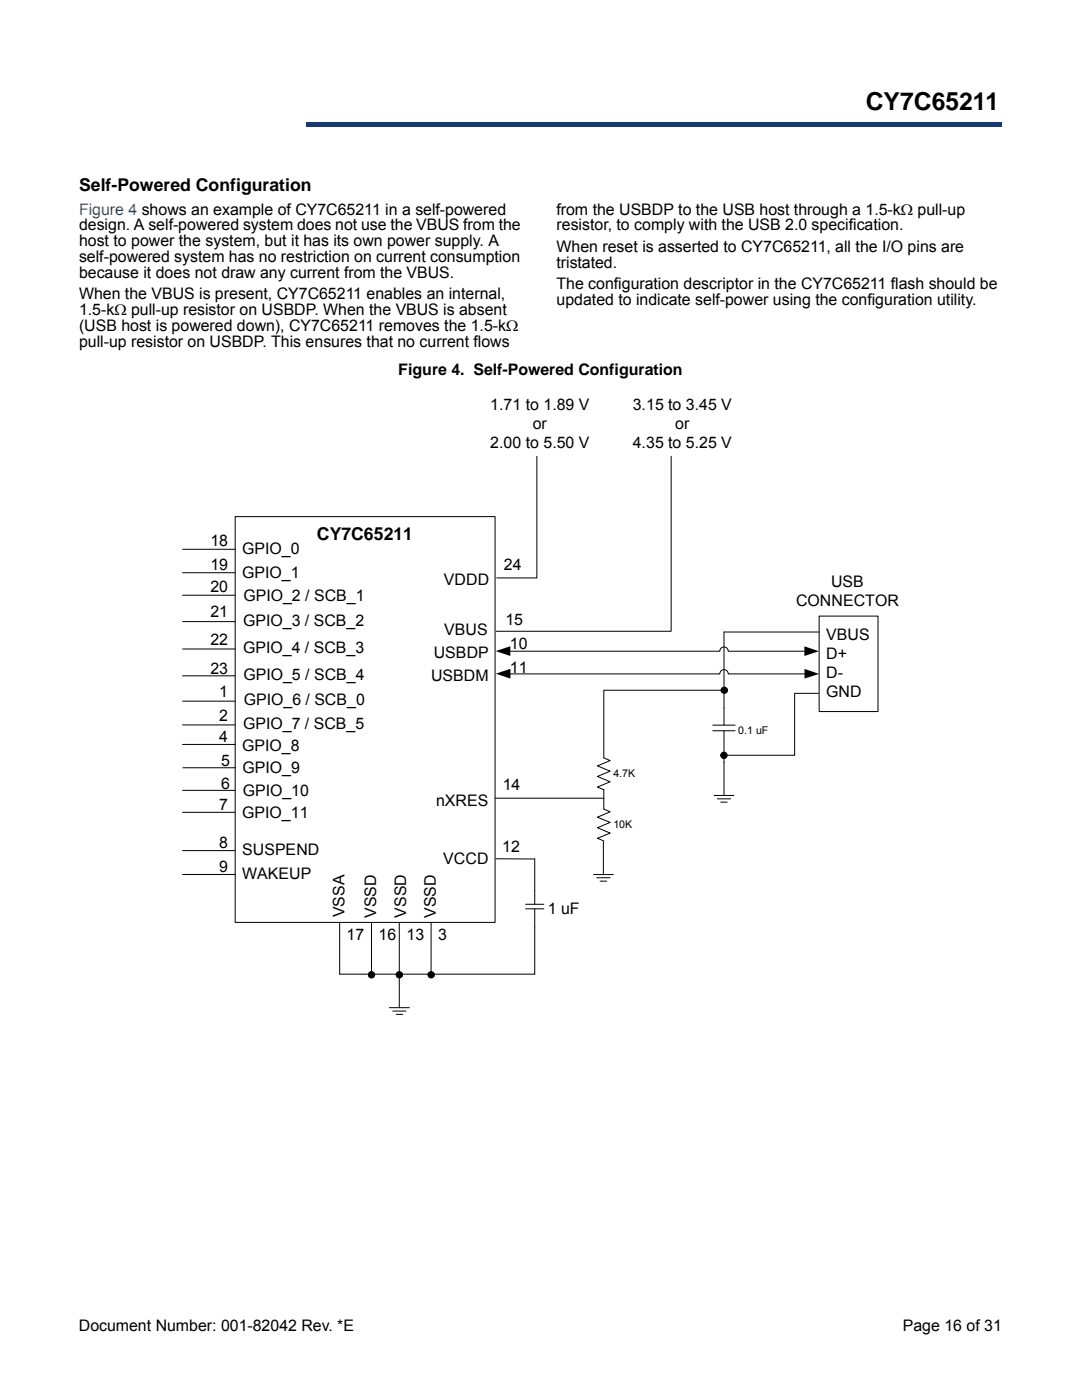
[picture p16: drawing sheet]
<svg xmlns="http://www.w3.org/2000/svg" width="216mm" height="279mm" viewBox="0 0 216 279" stroke-linecap="round" stroke-linejoin="round" font-family="sans-serif">
<defs><g id="words">
<text font-size="4.9" x="172.7" y="22">CY7C65211</text>
<g font-size="3.5">
<text x="15.8" y="38.1">Self-Powered Configuration</text>
<text x="63.2" y="107.7">CY7C65211</text>
</g>
<text font-size="3.2" fill="#1f52a1" x="15.8" y="42.8">Figure 4 shows an example of CY7C65211 in a self-powered</text>
<g font-size="3.2">
<text x="15.8" y="46">design. A self-powered system does not use the VBUS from the</text>
<text x="111" y="42.8">from the USBDP to the USB host through a 1.5-kΩ pull-up</text>
<text x="111" y="46">resistor, to comply with the USB 2.0 specification.</text>
<text x="15.8" y="49.2">host to power the system, but it has its own power supply. A</text>
<text x="15.8" y="52.3">self-powered system has no restriction on current consumption</text>
<text x="111" y="50.2">When reset is asserted to CY7C65211, all the I/O pins are</text>
<text x="111" y="53.4">tristated.</text>
<text x="15.8" y="55.5">because it does not draw any current from the VBUS.</text>
<text x="15.8" y="59.8">When the VBUS is present, CY7C65211 enables an internal,</text>
<text x="111" y="57.6">The configuration descriptor in the CY7C65211 flash should be</text>
<text x="15.8" y="62.9">1.5-kΩ pull-up resistor on USBDP. When the VBUS is absent</text>
<text x="111" y="60.8">updated to indicate self-power using the configuration utility.</text>
<text x="15.8" y="66.1">(USB host is powered down), CY7C65211 removes the 1.5-kΩ</text>
<text x="15.8" y="69.3">pull-up resistor on USBDP. This ensures that no current flows</text>
<text x="79.5" y="74.9">Figure 4. Self-Powered Configuration</text>
<text x="97.8" y="81.8">1.71 to 1.89 V</text>
<text x="126.3" y="81.8">3.15 to 3.45 V</text>
<text x="97.8" y="89.5">2.00 to 5.50 V</text>
<text x="106.3" y="85.7">or</text>
<text x="126.3" y="89.5">4.35 to 5.25 V</text>
<text x="134.7" y="85.7">or</text>
<text x="42" y="109">18</text>
<text x="42" y="113.8">19</text>
<text x="48.3" y="110.7">GPIO_0</text>
<text x="100.5" y="113.7">24</text>
<text x="42" y="118.2">20</text>
<text x="48.3" y="115.3">GPIO_1</text>
<text x="48.6" y="119.9">GPIO_2 / SCB_1</text>
<text x="88.6" y="116.8">VDDD</text>
<text x="165.8" y="117.1">USB</text>
<text x="42" y="123.2">21</text>
<text x="48.5" y="125">GPIO_3 / SCB_2</text>
<text x="100.8" y="124.8">15</text>
<text x="158.9" y="120.9">CONNECTOR</text>
<text x="42" y="128.7">22</text>
<text x="48.5" y="130.3">GPIO_4 / SCB_3</text>
<text x="86.6" y="131.3">USBDP</text>
<text x="88.6" y="126.7">VBUS</text>
<text x="101.7" y="129.5">10</text>
<text x="164.8" y="127.7">VBUS</text>
<text x="164.8" y="131.5">D+</text>
<text x="42" y="134.5">23</text>
<text x="48.6" y="135.7">GPIO_5 / SCB_4</text>
<text x="86" y="135.9">USBDM</text>
<text x="101.7" y="134.2">11</text>
<text x="164.8" y="135.3">D-</text>
<text x="43.7" y="143.8">2</text>
<text x="43.7" y="139.1">1</text>
<text x="48.6" y="140.7">GPIO_6 / SCB_0</text>
<text x="164.8" y="139.1">GND</text>
<text x="43.7" y="148.2">4</text>
<text x="48.3" y="149.8">GPIO_8</text>
<text x="48.5" y="145.5">GPIO_7 / SCB_5</text>
<text x="44.1" y="152.8">5</text>
<text x="48.4" y="154.2">GPIO_9</text>
<text x="43.7" y="161.6">7</text>
<text x="44.1" y="157.5">6</text>
<text x="48.4" y="158.8">GPIO_10</text>
<text x="87" y="160.9">nXRES</text>
<text x="100.3" y="157.7">14</text>
<text x="48.3" y="163.2">GPIO_11</text>
<text x="43.7" y="169.3">8</text>
<text x="48.3" y="170.7">SUSPEND</text>
<text x="88.5" y="172.5">VCCD</text>
<text x="100.2" y="170.1">12</text>
<text x="43.7" y="174">9</text>
<text x="48.3" y="175.5">WAKEUP</text>
<text x="68.7" y="183.1" transform="rotate(-90 68.7 183.1)">VSSA</text>
<text x="75.1" y="183.2" transform="rotate(-90 75.1 183.2)">VSSD</text>
<text x="81" y="183.1" transform="rotate(-90 81 183.1)">VSSD</text>
<text x="87" y="183.2" transform="rotate(-90 87 183.2)">VSSD</text>
<text x="109.3" y="182.3">1 uF</text>
<text x="69.2" y="187.6">17</text>
<text x="75.5" y="187.6">16</text>
<text x="81.1" y="187.6">13</text>
<text x="87.4" y="187.6">3</text>
<text x="15.7" y="265.6">Document Number: 001-82042 Rev. *E</text>
<text x="180.1" y="265.6">Page 16 of 31</text>
</g>
<g font-size="2.1">
<text x="147.3" y="146.5">0.1 uF</text>
<text x="122.4" y="155.1">4.7K</text>
<text x="122.4" y="165.3">10K</text>
</g>
</g></defs>
<path d="M61 24.4h138.8v.9h-138.8z" fill="#163b71"/>
<path d="M61 24.4h138.9" fill="none" stroke="#163b71" stroke-width=".2"/>
<path d="M199.7 24.4h.2v1h-.2z" fill="#163b71"/>
<path d="M61 25.3h138.8" fill="none" stroke="#163b71" stroke-width=".2"/>
<path d="M61 24.3h.1v1h-.1z" fill="#163b71"/>
<g fill="#fff">
<path d="M15.8 8.6h45.2v18h-45.2z"/>
<path d="M36 78.1h143.7v124.8h-143.7z"/>
<path d="M163.4 123h11.8v19h-11.8z"/>
</g>
<g fill="none" stroke="#000" stroke-width=".2">
<path d="M107.1 91.1v24.2h-8M133.9 91.1v34.9h-34.9M36.4 109.6h10.5M36.4 114.3h10.5M36.4 118.8h10.5M46.9 103.1h51.9v81h-51.9zM36.4 124.1h10.5M36.4 129.5h10.5M36.4 134.9h10.5M36.4 139.9h10.5M101.6 130h42a.84 .84 0 0 1 .9-.9 .84 .84 0 0 1 .8 .9h15.4M101.6 134.5h42a.84 .84 0 0 1 .9-.9 .84 .84 0 0 1 .8 .9h15.5"/>
<path d="M144.5 137.8h-24v13.5l1.3 .5-2.6 1 2.6 1.1-2.6 1.1 2.6 1-2.6 1.1 1.3 .5v3.9l1.3 .5-2.6 1.1 2.6 1-2.6 1.1 2.6 1.1-2.6 1 1.3 .5M163.3 138.4h-4.7v12.3h-14.1M163.4 126.1h-18.9v18.6M163.4 123h11.8v19h-11.8zM36.4 144.7h10.5M36.4 148.6h10.5M36.4 157.7h10.5M36.5 153.2h10.5M98.8 159.3h21.7M142.2 145.8h4.5M142.2 144.7h4.5M142.5 158.8h3.9"/>
<path d="M143.2 159.4h2.6M144.5 145.8v12.9M36.4 169.8h10.5M36.4 174.5h10.5M36.4 162.1h10.5M99 171.4h7.7v9.1M118.4 174.5h4M119.1 175.2h2.6M119.7 175.9h1.4M120.4 167.9v6.6M143.8 160.1h1.3M74.1 184.1v10.4"/>
<path d="M79.7 184.1v17M86 184.1v10.4M104.9 181.4h3.6M104.9 180.5h3.6M106.7 181.4v13h-38.9v-10.3M77.7 201.1h4M78.4 201.8h2.6M79 202.4h1.3"/>
<circle cx="144.5" cy="137.8" r=".64"/>
<circle cx="144.5" cy="150.7" r=".63"/>
<circle cx="74.2" cy="194.5" r=".64"/>
<circle cx="79.7" cy="194.5" r=".64"/>
<circle cx="86" cy="194.5" r=".64"/>
</g>
<g fill="#000">
<path d="M98.9 129.9l2.9-.9v1.9zM98.9 134.5l3-1v1.9zM160.5 129l2.9 1-2.9 .9zM160.5 133.5l2.9 1-2.9 .9z"/>
<circle cx="144.5" cy="137.8" r=".64"/>
<circle cx="144.5" cy="150.7" r=".63"/>
<circle cx="74.2" cy="194.5" r=".64"/>
<circle cx="79.7" cy="194.5" r=".64"/>
<circle cx="86" cy="194.5" r=".64"/>
</g>
<use href="#words"/>
</svg>
